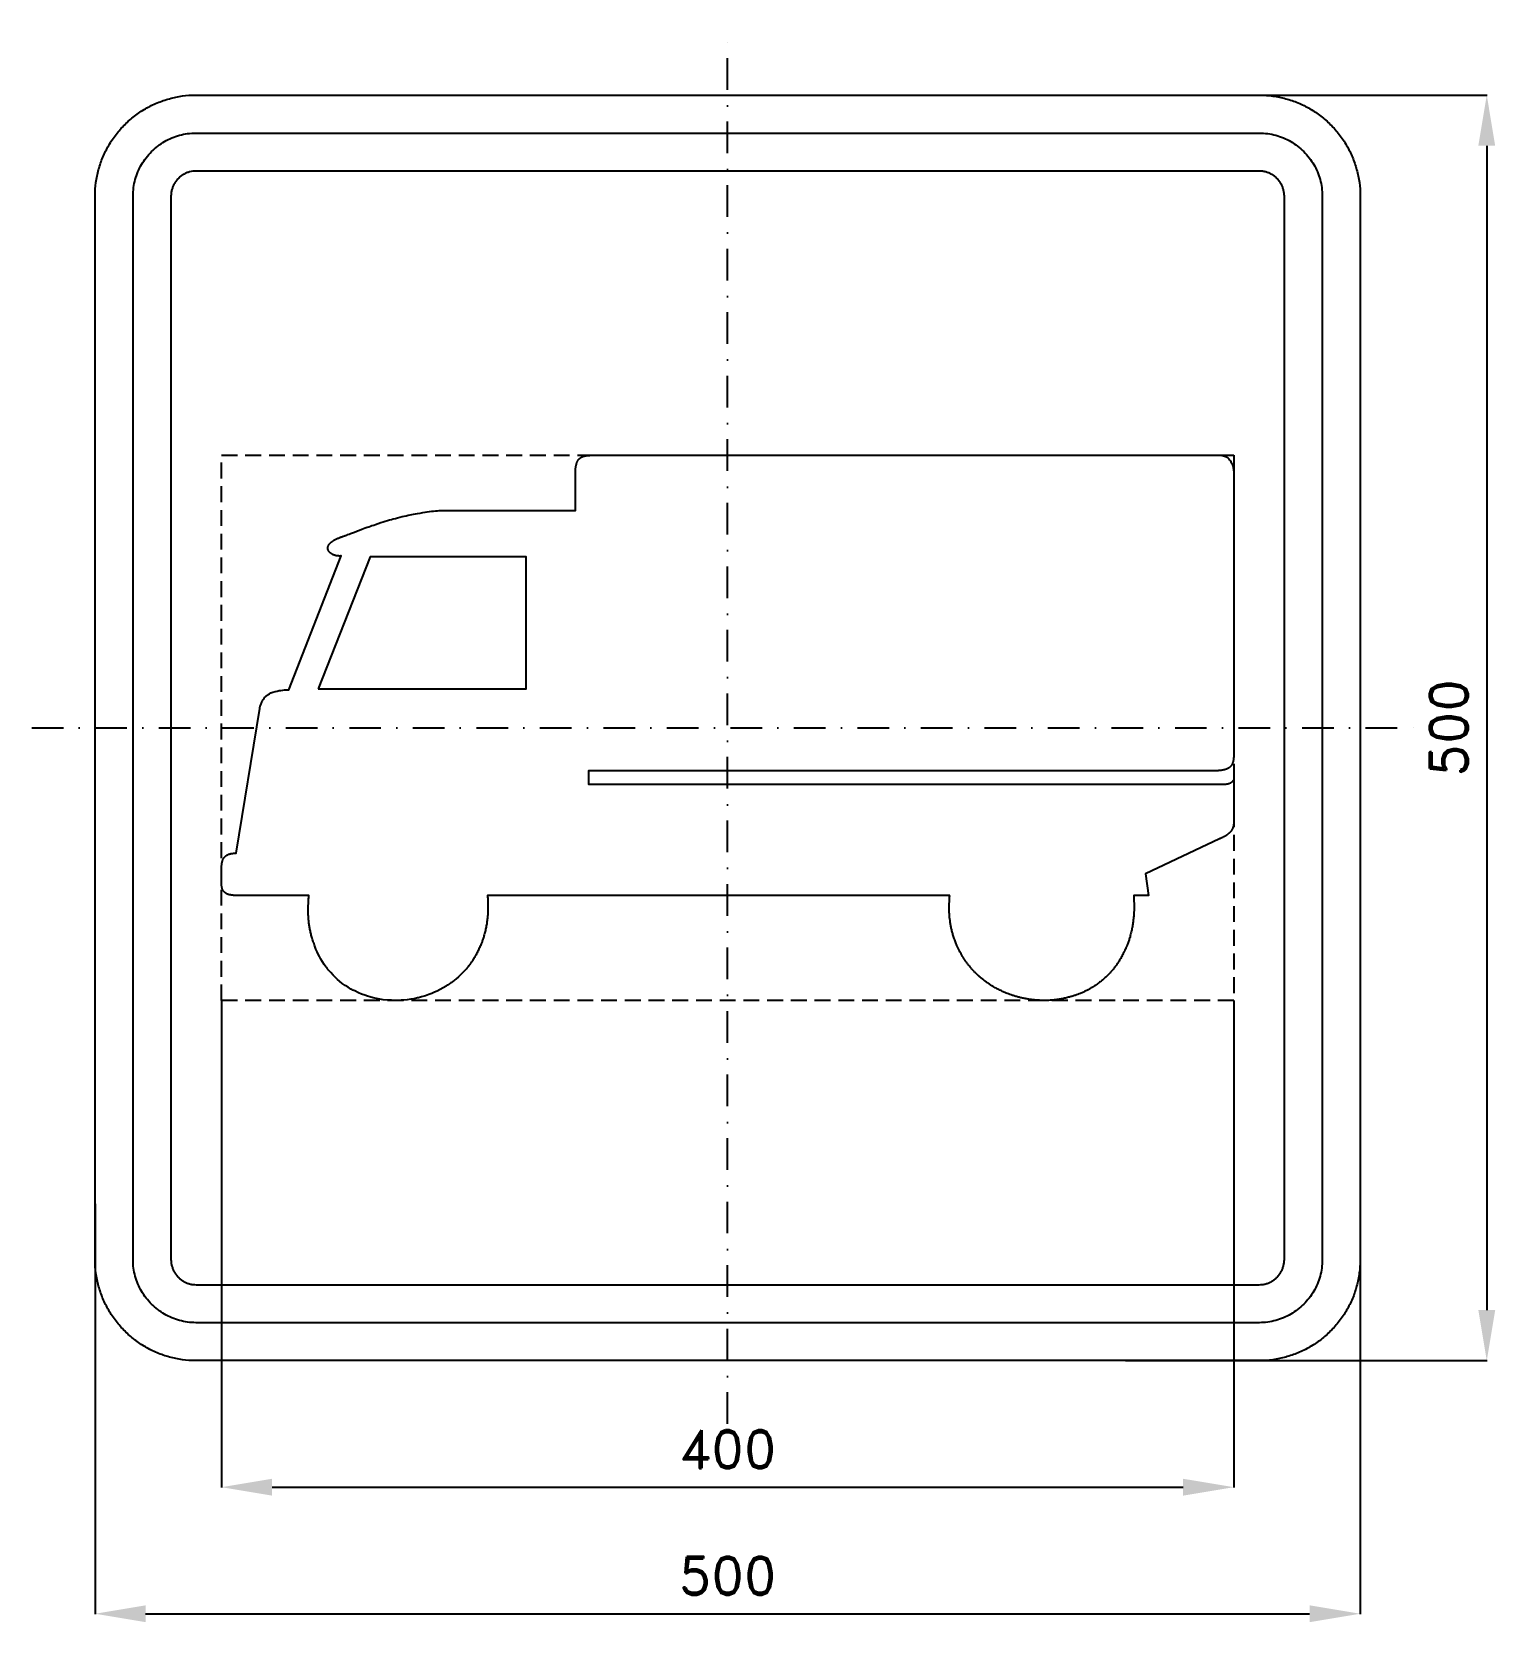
# Model space of a CAD drawing. Header units: millimetres. Extents: x -275 to 303, y -353 to 275.
import ezdxf

# ---------------------------------------------------------------- set-up
doc = ezdxf.new("R2010")
doc.units = ezdxf.units.MM
doc.header["$LTSCALE"] = 5
doc.linetypes.add('ČERCHOVANÁX2', pattern=[2, 1, -0.5, 0, -0.5])
doc.linetypes.add('ČÁRKOVANÁX2', pattern=[1.5, 1, -0.5])
doc.layers.add('Kóty', color=2, linetype='Continuous')
doc.layers.add('Značka', color=7, linetype='Continuous')
doc.styles.get("Standard").update_dxf_attribs({"font": 'romand.shx', "height": 15})
doc.dimstyles.get("Standard").update_dxf_attribs({"dimtxt": 15, "dimasz": 20, "dimexe": 0.18, "dimexo": 0.0625, "dimgap": 7.5, "dimtad": 1, "dimdec": 0, "dimzin": 0, "dimdsep": 46, "dimtxsty": 'Standard', "dimcen": 0.09, "dimadec": 0, "dimazin": 0, "dimtfac": 1, "dimtdec": 0, "dimtofl": 0, "dimtmove": 0, "dimatfit": 3, "dimfxl": 1, "dimtolj": 1, "dimtzin": 0, "dimarcsym": 0})

msp = doc.modelspace()

# ---------------------------------------------------------------- blocks, each defined once
blk = doc.blocks.new('*D0')
at = {"layer": 'Defpoints', "color": 0, "transparency": 16777216}
for p in [(-200.06, -107.69), (200, -107.69), (200, -300)]:
    blk.add_point(p, dxfattribs=at)
at = {"layer": 'Kóty', "color": 0, "lineweight": -2, "transparency": 16777216}
for p, q in [((-200.06, -107.75), (-200.06, -300.18)), ((200, -107.75), (200, -300.18)), ((-180.06, -300), (180, -300))]:
    blk.add_line(p, q, dxfattribs=at)
at = {"layer": 'Kóty', "color": 0, "transparency": 16777216}
for points in [[(-180.06, -296.67), (-180.06, -303.33), (-200.06, -300)], [(180, -296.67), (180, -303.33), (200, -300)]]:
    blk.add_solid(points, dxfattribs=at)
at = {"layer": 'Kóty', "color": 0, "transparency": 16777216, "insert": (-0.03, -285), "char_height": 15, "attachment_point": 5}
blk.add_mtext('\\A1;400', dxfattribs=at)
blk = doc.blocks.new('*D1')
at = {"layer": 'Defpoints', "color": 0, "transparency": 16777216}
for p in [(-250, -188.01), (250, -188.01), (250, -350)]:
    blk.add_point(p, dxfattribs=at)
at = {"layer": 'Kóty', "color": 0, "lineweight": -2, "transparency": 16777216}
for p, q in [((-250, -188.08), (-250, -350.18)), ((250, -188.08), (250, -350.18)), ((-230, -350), (230, -350))]:
    blk.add_line(p, q, dxfattribs=at)
at = {"layer": 'Kóty', "color": 0, "transparency": 16777216}
for points in [[(-230, -346.67), (-230, -353.33), (-250, -350)], [(230, -346.67), (230, -353.33), (250, -350)]]:
    blk.add_solid(points, dxfattribs=at)
at = {"layer": 'Kóty', "color": 0, "transparency": 16777216, "insert": (0, -335), "char_height": 15, "attachment_point": 5}
blk.add_mtext('\\A1;500', dxfattribs=at)
blk = doc.blocks.new('*D2')
at = {"layer": 'Defpoints', "color": 0, "transparency": 16777216}
for p in [(177.04, 250), (157.2, -250), (300, -250)]:
    blk.add_point(p, dxfattribs=at)
at = {"layer": 'Kóty', "color": 0, "lineweight": -2, "transparency": 16777216}
for p, q in [((177.1, 250), (300.18, 250)), ((300, 230), (300, -230)), ((157.26, -250), (300.18, -250))]:
    blk.add_line(p, q, dxfattribs=at)
at = {"layer": 'Kóty', "color": 0, "transparency": 16777216}
for points in [[(296.67, 230), (303.33, 230), (300, 250)], [(296.67, -230), (303.33, -230), (300, -250)]]:
    blk.add_solid(points, dxfattribs=at)
at = {"layer": 'Kóty', "color": 0, "transparency": 16777216, "insert": (285, 0), "char_height": 15, "attachment_point": 5, "rotation": 90}
blk.add_mtext('\\A1;500', dxfattribs=at)

# ---------------------------------------------------------------- dimensions: what is measured, and where the dimension line sits
at = {"layer": 'Kóty'}
dim = msp.add_linear_dim(base=(300, -250), p1=(177.0423, 250), p2=(157.1959, -250), angle=90, dimstyle='Standard', dxfattribs=at)
dim.commit()
dim.dimension.update_dxf_attribs({"geometry": '*D2', "text_midpoint": (285, 0)})
for base, p1, p2, picture, middle in [((200, -300), (-200.0625, -107.6925), (200, -107.6925), '*D0', (-0.0313, -285)), ((250, -350), (-250.0001, -188.0143), (250, -188.0143), '*D1', (-0.0001, -335))]:
    dim = msp.add_linear_dim(base=base, p1=p1, p2=p2, dimstyle='Standard', dxfattribs=at)
    dim.commit()
    dim.dimension.update_dxf_attribs({"geometry": picture, "text_midpoint": middle})

# ---------------------------------------------------------------- linework, layer by layer
at = {"layer": 'Značka', "color": 6, "linetype": 'ČERCHOVANÁX2', "ltscale": 2.5}
for points in [[(0, -275), (0, 275)], [(-275, 0), (275, 0)]]:
    msp.add_lwpolyline(points, dxfattribs=at)
at = {"layer": 'Značka', "color": 5}
for points in [[(-210, -250), (-210.157, -250), (-210.314, -249.999, -0.0321792), (-215.479, -249.637, -0.0354421), (-220.555, -248.582, -0.036268), (-225.464, -246.923, -0.0344214), (-230.091, -244.589, -0.0337216), (-234.4018, -241.714, -0.0340857), (-238.2843, -238.284, -0.0342112), (-241.7173, -234.403, -0.0342298), (-244.5886, -230.091, -0.0340429), (-246.9061, -225.461, -0.0334123), (-248.5824, -220.555, -0.0341277), (-249.6543, -215.477, -0.0367441), (-249.9988, -210.314), (-249.9996, -210.157), (-250.0001, -210), (-250.0001, 210), (-249.9996, 210.157), (-249.9988, 210.314, -0.0321789), (-249.637, 215.479, -0.0354442), (-248.5824, 220.555, -0.0362607), (-246.9228, 225.464, -0.0344197), (-244.5886, 230.091, -0.0337239), (-241.714, 234.402, -0.0340855), (-238.2843, 238.284, -0.0342037), (-234.4026, 241.717, -0.0342324), (-230.091, 244.589, -0.0340475), (-225.461, 246.906, -0.0334164), (-220.555, 248.582, -0.0341289), (-215.477, 249.654, -0.0367528), (-210.314, 249.999), (-210.157, 250), (-210, 250), (210, 250), (210.157, 250), (210.314, 249.999, -0.0321907), (215.479, 249.637, -0.03544), (220.555, 248.582, -0.0362704), (225.464, 246.923, -0.0344355), (230.091, 244.589, -0.0337251), (234.402, 241.714, -0.0340812), (238.284, 238.284, -0.0341978), (241.717, 234.403, -0.0342291), (244.589, 230.091, -0.0340343), (246.906, 225.461, -0.0334025), (248.582, 220.555, -0.0341305), (249.654, 215.477, -0.0367399), (249.999, 210.314), (250, 210.157), (250, 210), (250, -210), (250, -210.157), (249.999, -210.314, -0.0321792), (249.637, -215.479, -0.0354421), (248.582, -220.555, -0.0362602), (246.923, -225.464, -0.0344239), (244.589, -230.091, -0.033722), (241.714, -234.402, -0.0340968), (238.284, -238.284, -0.0342179), (234.403, -241.717, -0.0342384), (230.091, -244.589, -0.0340529), (225.46, -246.906, -0.0334149), (220.555, -248.582, -0.0341263), (215.477, -249.654, -0.0367459), (210.314, -249.999), (210.157, -250), (210, -250), (-210, -250)], [(-210, -235), (-210.098, -235), (-210.196, -234.999, -0.0321816), (-213.425, -234.773, -0.0354412), (-216.597, -234.114, -0.0362666), (-219.665, -233.077, -0.0344236), (-222.557, -231.618, -0.033722), (-225.251, -229.821, -0.0340848), (-227.678, -227.678, -0.0342109), (-229.823, -225.252, -0.034229), (-231.6179, -222.557, -0.0340449), (-233.0663, -219.663, -0.0334114), (-234.114, -216.597, -0.0341257), (-234.7839, -213.423, -0.0367454), (-234.9993, -210.196), (-234.9998, -210.098), (-235.0001, -210), (-235.0001, 210), (-234.9998, 210.098), (-234.9993, 210.196, -0.0321814), (-234.7732, 213.424, -0.0354436), (-234.114, 216.597, -0.0362629), (-233.0768, 219.665, -0.0344292), (-231.6179, 222.557, -0.0337131), (-229.821, 225.251, -0.0340835), (-227.678, 227.678, -0.0342145), (-225.252, 229.823, -0.0342271), (-222.557, 231.618, -0.0340608), (-219.663, 233.066, -0.0334078), (-216.597, 234.114, -0.0341377), (-213.423, 234.784, -0.036755), (-210.196, 234.999), (-210.098, 235), (-210, 235), (210, 235), (210.098, 235), (210.196, 234.999, -0.0321788), (213.424, 234.773, -0.0354289), (216.597, 234.114, -0.0362786), (219.665, 233.077, -0.0344075), (222.557, 231.618, -0.0337259), (225.251, 229.821, -0.0340936), (227.678, 227.678, -0.034195), (229.823, 225.252, -0.0342346), (231.618, 222.557, -0.0340429), (233.066, 219.663, -0.0334189), (234.114, 216.597, -0.0341176), (234.784, 213.423, -0.0367368), (234.999, 210.196), (235, 210.098), (235, 210), (235, -210), (235, -210.098), (234.999, -210.196, -0.032179), (234.773, -213.424, -0.0354685), (234.114, -216.597, -0.036283), (233.077, -219.665, -0.0344395), (231.618, -222.557, -0.0337417), (229.821, -225.251, -0.0340764), (227.678, -227.678, -0.0342138), (225.252, -229.823, -0.0342266), (222.557, -231.618, -0.0340362), (219.663, -233.066, -0.0334175), (216.597, -234.114, -0.0341223), (213.423, -234.784, -0.0367433), (210.196, -234.999), (210.098, -235), (210, -235), (-210, -235)], [(-210, -220), (210, -220), (210.039, -220), (210.079, -220, 0.03219), (211.37, -219.909, 0.0354467), (212.639, -219.646, 0.0362553), (213.866, -219.231, 0.0344355), (215.023, -218.647, 0.0336927), (216.1, -217.929, 0.0340968), (217.071, -217.071, 0.0341796), (217.929, -216.101, 0.0342395), (218.647, -215.023, 0.0340657), (219.227, -213.865, 0.0333765), (219.646, -212.639, 0.0341767), (219.914, -211.369, 0.0367178), (220, -210.079), (220, -210.039), (220, -210), (220, 210), (220, 210.039), (220, 210.079, 0.0321782), (219.909, 211.37, 0.0353927), (219.646, 212.639, 0.0362965), (219.231, 213.866, 0.0344442), (218.647, 215.023, 0.0337419), (217.928, 216.1, 0.0340344), (217.071, 217.071, 0.0341854), (216.101, 217.929, 0.0341795), (215.023, 218.647, 0.0340552), (213.865, 219.227, 0.0333953), (212.639, 219.646, 0.0341316), (211.369, 219.914, 0.0367638), (210.078, 220), (210.039, 220), (210, 220), (-210, 220), (-210.039, 220), (-210.079, 220), (-211.37, 219.909), (-212.639, 219.646, 0.036239), (-213.866, 219.231, 0.0343799), (-215.023, 218.647, 0.0336928), (-216.1, 217.929, 0.0340771), (-217.071, 217.071, 0.0342018), (-217.929, 216.101, 0.0342316), (-218.647, 215.023, 0.0340541), (-219.227, 213.865, 0.0334198), (-219.646, 212.639, 0.0341236), (-219.914, 211.369, 0.0367461), (-220, 210.079), (-220, 210.039), (-220, 210), (-220, -210), (-220, -210.039), (-220, -210.079, 0.0321848), (-219.909, -211.37, 0.0354428), (-219.646, -212.639, 0.0362682), (-219.231, -213.866, 0.034425), (-218.647, -215.023, 0.0337251), (-217.929, -216.1, 0.0340812), (-217.071, -217.071, 0.0342016), (-216.101, -217.929, 0.0342325), (-215.023, -218.647, 0.0340474), (-213.865, -219.227, 0.0334156), (-212.639, -219.646, 0.0341291), (-211.369, -219.914, 0.0367532), (-210.079, -220), (-210.039, -220), (-210, -220)], [(87.75, -66.2095), (-94.892, -66.2095), (-94.888, -66.2805), (-94.885, -66.3505), (-94.86, -66.8445), (-94.835, -67.3375), (-94.814, -67.8075), (-94.794, -68.2775), (-94.776, -68.7485), (-94.761, -69.2185), (-94.751, -69.5955), (-94.743, -69.9725), (-94.738, -70.3735), (-94.736, -70.7745), (-94.736, -70.8445), (-94.736, -70.9155), (-94.738, -71.1815), (-94.741, -71.4465), (-94.752, -71.9785, -0.00309784), (-94.769, -72.5105, -0.00775372), (-94.84, -73.8425, -0.00820458), (-94.954, -75.1715, -0.0115095), (-95.168, -76.9415, -0.0120158), (-95.465, -78.6995, -0.0123468), (-95.838, -80.4425, -0.0124875), (-96.296, -82.1645, -0.0108782), (-96.719, -83.5245, -0.0126096), (-97.205, -84.8625, -0.0141298), (-97.896, -86.4995, -0.00871387), (-98.662, -88.1045, -0.00870811), (-99.447, -89.6365, -0.0145611), (-100.301, -91.1295, -0.0136687), (-101.078, -92.3345, -0.0118902), (-101.915, -93.4985, -0.0111732), (-102.799, -94.6275, -0.0114502), (-103.734, -95.7145), (-104.514, -96.5565), (-105.326, -97.3665, -0.0112383), (-106.38, -98.3375), (-107.472, -99.2675, -0.00955458), (-108.76, -100.2995, -0.0131319), (-110.093, -101.2715, -0.0118096), (-111.239, -102.0295), (-112.418, -102.7355), (-113.622, -103.3975), (-114.852, -104.0105), (-115.851, -104.4675), (-116.866, -104.8915), (-118.152, -105.3755), (-119.454, -105.8155), (-121.015, -106.2935, -0.0119119), (-122.595, -106.7075), (-123.923, -106.9975), (-125.262, -107.2335), (-126.609, -107.4215), (-127.962, -107.5595), (-129.047, -107.6355), (-130.134, -107.6755), (-131.495, -107.6795), (-132.856, -107.6385), (-134.471, -107.5455), (-136.081, -107.3865), (-137.416, -107.1975), (-138.742, -106.9525), (-140.058, -106.6595), (-141.36, -106.3135), (-142.393, -106.0015), (-143.414, -105.6515), (-144.675, -105.1675), (-145.917, -104.6355), (-147.402, -103.9455, -0.0136895), (-148.853, -103.1855), (-150.031, -102.4955), (-151.175, -101.7495), (-152.286, -100.9575), (-153.36, -100.1165), (-154.192, -99.4115), (-154.995, -98.6745), (-155.957, -97.7125), (-156.879, -96.7105), (-157.839, -95.5985, -0.0130808), (-158.746, -94.4435), (-159.458, -93.4495), (-160.126, -92.4235), (-160.756, -91.3735), (-161.346, -90.3005), (-161.791, -89.4255), (-162.207, -88.5375), (-162.693, -87.4105), (-163.142, -86.2675, -0.0102628), (-163.788, -84.4665, -0.0132522), (-164.349, -82.6375, -0.0118733), (-164.748, -81.0945, -0.0110159), (-165.076, -79.5345, -0.0104589), (-165.343, -77.9645, -0.0101904), (-165.545, -76.3845, -0.00900299), (-165.663, -75.1175, -0.0109478), (-165.731, -73.8485, -0.0106369), (-165.748, -72.2625, -0.00216979), (-165.725, -70.6775), (-165.716, -70.1135), (-165.703, -69.5515), (-165.688, -69.1215), (-165.67, -68.6925), (-165.649, -68.2715), (-165.625, -67.8505), (-165.604, -67.5025), (-165.581, -67.1535), (-165.554, -66.7565), (-165.527, -66.3585), (-165.522, -66.2845), (-165.517, -66.2095), (-193.5416, -66.2075), (-193.548, -66.2075), (-193.5543, -66.2075), (-193.5985, -66.2085), (-193.6428, -66.2095), (-193.6847, -66.2095), (-193.7265, -66.2105), (-193.7684, -66.2105), (-193.8102, -66.2105), (-193.8437, -66.2105), (-193.8773, -66.2105), (-193.9194, -66.2105), (-193.9616, -66.2105), (-194.2626, -66.2105), (-194.5637, -66.2085), (-194.8144, -66.2015), (-195.065, -66.1905), (-195.3152, -66.1745), (-195.565, -66.1535), (-195.7644, -66.1315), (-195.9632, -66.1055), (-196.2111, -66.0655), (-196.458, -66.0195), (-196.6334, -65.9845), (-196.808, -65.9465), (-196.9526, -65.9105), (-197.0963, -65.8705), (-197.2389, -65.8275), (-197.3802, -65.7805), (-197.4923, -65.7405), (-197.6033, -65.6975), (-197.7406, -65.6395), (-197.8762, -65.5785), (-197.9797, -65.5285), (-198.0817, -65.4765), (-198.1656, -65.4305), (-198.2482, -65.3825), (-198.3295, -65.3325), (-198.4093, -65.2805), (-198.4721, -65.2375), (-198.5338, -65.1925), (-198.6091, -65.1355), (-198.683, -65.0755), (-198.7651, -65.0075), (-198.8451, -64.9365), (-198.91, -64.8755), (-198.9729, -64.8115), (-199.0342, -64.7465), (-199.0935, -64.6795), (-199.1397, -64.6245), (-199.1845, -64.5685), (-199.2386, -64.4975), (-199.2908, -64.4245), (-199.3516, -64.3345), (-199.4095, -64.2435), (-199.4554, -64.1655), (-199.4989, -64.0855), (-199.5404, -64.0055), (-199.5797, -63.9235), (-199.6097, -63.8575), (-199.6381, -63.7915), (-199.6717, -63.7065), (-199.7033, -63.6215), (-199.7358, -63.5285), (-199.7661, -63.4355), (-199.7896, -63.3575), (-199.8115, -63.2785), (-199.832, -63.1995), (-199.8511, -63.1205), (-199.8655, -63.0565), (-199.879, -62.9935), (-199.8949, -62.9135), (-199.9095, -62.8325), (-199.9292, -62.7145), (-199.9462, -62.5955), (-199.9587, -62.4965), (-199.9694, -62.3965), (-199.9786, -62.2975), (-199.986, -62.1975), (-199.9908, -62.1175), (-199.9947, -62.0375), (-199.9984, -61.9375), (-200, -61.8385), (-200, -61.8025), (-199.9999, -61.7675), (-199.9999, -61.7375), (-199.9999, -61.7075), (-199.9999, -61.6775), (-199.9999, -61.6485), (-200, -61.6245), (-200, -61.6005), (-200, -61.5715), (-200, -61.5415), (-199.9999, -61.4465), (-199.9998, -61.3525), (-199.9997, -61.1625), (-199.9996, -60.9725), (-199.9993, -60.4995), (-199.999, -60.0255), (-199.9987, -59.3935), (-199.9986, -58.7615), (-199.9986, -58.1305), (-199.9985, -57.4985), (-199.9981, -56.9925), (-199.9985, -56.4875), (-199.9999, -55.8555), (-199.9985, -55.2245), (-199.9957, -54.9595), (-199.9886, -54.6945, -0.00559901), (-199.9781, -54.4735, -0.00577011), (-199.9625, -54.2535, -0.00613614), (-199.9422, -54.0335, -0.00657661), (-199.9163, -53.8135), (-199.8916, -53.6385), (-199.8623, -53.4645), (-199.8191, -53.2475), (-199.7705, -53.0325), (-199.7339, -52.8785), (-199.6939, -52.7265), (-199.6568, -52.6015), (-199.616, -52.4765), (-199.5721, -52.3525), (-199.5248, -52.2305), (-199.4846, -52.1335), (-199.4419, -52.0375), (-199.3852, -51.9195), (-199.3255, -51.8025), (-199.2594, -51.6785), (-199.1896, -51.5565), (-199.1282, -51.4575), (-199.0635, -51.3605), (-198.996, -51.2655), (-198.9254, -51.1735), (-198.8668, -51.1005), (-198.806, -51.0305), (-198.727, -50.9445), (-198.6453, -50.8615), (-198.5467, -50.7665), (-198.4447, -50.6745), (-198.3569, -50.6015), (-198.2664, -50.5305), (-198.1738, -50.4635), (-198.0792, -50.3985), (-198.002, -50.3485), (-197.9236, -50.3005), (-197.824, -50.2435), (-197.7228, -50.1885), (-197.5897, -50.1215), (-197.4543, -50.0585), (-197.3397, -50.0085), (-197.2236, -49.9635), (-197.1062, -49.9205), (-196.9877, -49.8805), (-196.8923, -49.8505), (-196.7962, -49.8215), (-196.6755, -49.7895), (-196.5542, -49.7585), (-196.4614, -49.7355), (-196.3685, -49.7145), (-196.2909, -49.6975), (-196.2131, -49.6825), (-196.1353, -49.6675), (-196.0573, -49.6535), (-195.995, -49.6435), (-195.9325, -49.6335), (-195.8544, -49.6215), (-195.7763, -49.6105), (-195.6326, -49.5905), (-195.4886, -49.5735), (-195.3682, -49.5605), (-195.2476, -49.5495), (-195.1269, -49.5395), (-195.0061, -49.5315), (-194.9094, -49.5265), (-194.8127, -49.5215), (-194.6921, -49.5165), (-194.5714, -49.5125), (-194.5258, -49.5115), (-194.4801, -49.5105), (-194.4396, -49.5095), (-194.399, -49.5095), (-194.3579, -49.5085), (-194.3168, -49.5085), (-194.2847, -49.5075), (-194.2526, -49.5065), (-194.2204, -49.5065), (-194.1881, -49.5055), (-194.1827, -49.5055), (-194.1773, -49.5055), (-184.9224, 7.7125), (-184.9188, 7.7275), (-184.9154, 7.7415), (-184.9121, 7.7565), (-184.9055, 7.7855), (-184.899, 7.8145), (-184.8829, 7.8875), (-184.867, 7.9595), (-184.8461, 8.0575), (-184.8252, 8.1545), (-184.8041, 8.2515), (-184.7826, 8.3485), (-184.7649, 8.4255), (-184.7467, 8.5035), (-184.7267, 8.5855), (-184.7057, 8.6675), (-184.7019, 8.6815), (-184.698, 8.6965), (-184.6719, 8.7675), (-184.6456, 8.8385), (-184.5938, 8.9775), (-184.5416, 9.1165), (-184.413, 9.4525), (-184.2789, 9.7865), (-184.0966, 10.2085), (-183.896, 10.6215), (-183.678, 11.0195), (-183.435, 11.4015), (-183.217, 11.7025), (-182.98, 11.9895), (-182.694, 12.2995), (-182.386, 12.5875), (-182.326, 12.6385), (-182.267, 12.6895), (-182.262, 12.6945), (-182.257, 12.6985), (-182.248, 12.7055), (-182.24, 12.7125), (-182.229, 12.7225), (-182.217, 12.7315), (-182.205, 12.7405), (-182.194, 12.7495), (-182.184, 12.7575), (-182.175, 12.7645), (-182.163, 12.7745), (-182.151, 12.7835), (-182.057, 12.8565), (-181.963, 12.9285), (-181.769, 13.0675), (-181.569, 13.1985), (-181.038, 13.5075), (-180.485, 13.7745), (-179.695, 14.0905), (-178.883, 14.3445), (-178.042, 14.5565), (-177.191, 14.7215), (-176.517, 14.8265), (-175.839, 14.9095), (-175.152, 14.9755), (-174.463, 15.0215), (-174.347, 15.0275), (-174.231, 15.0335), (-174.219, 15.0355), (-174.207, 15.0365), (-174.182, 15.0385), (-174.158, 15.0405), (-174.096, 15.0465), (-174.034, 15.0515), (-173.951, 15.0585), (-173.868, 15.0655), (-173.784, 15.0715), (-173.701, 15.0755), (-173.634, 15.0795), (-173.568, 15.0815), (-173.497, 15.0835), (-173.427, 15.0845), (-173.415, 15.0845), (-173.403, 15.0845), (-152.758, 67.9145), (-152.764, 67.9145), (-152.771, 67.9135), (-152.817, 67.9115), (-152.862, 67.9085), (-152.906, 67.9065), (-152.949, 67.9045), (-152.993, 67.9015), (-153.037, 67.8995), (-153.072, 67.8985), (-153.107, 67.8975), (-153.152, 67.8965), (-153.196, 67.8965), (-153.476, 67.8965), (-153.755, 67.9065), (-153.988, 67.9235), (-154.22, 67.9505), (-154.452, 67.9855), (-154.682, 68.0295), (-154.865, 68.0705), (-155.047, 68.1175), (-155.271, 68.1855), (-155.493, 68.2615), (-155.685, 68.3315), (-155.874, 68.4075), (-156.029, 68.4765), (-156.181, 68.5515), (-156.33, 68.6315), (-156.476, 68.7175), (-156.59, 68.7895), (-156.702, 68.8665), (-156.838, 68.9665), (-156.97, 69.0715), (-157.067, 69.1545), (-157.162, 69.2405), (-157.238, 69.3145), (-157.311, 69.3915), (-157.383, 69.4705), (-157.451, 69.5515), (-157.503, 69.6185), (-157.554, 69.6865), (-157.615, 69.7745), (-157.671, 69.8645), (-157.731, 69.9665), (-157.785, 70.0705), (-157.826, 70.1595), (-157.863, 70.2505), (-157.897, 70.3435), (-157.926, 70.4365), (-157.947, 70.5125), (-157.964, 70.5895), (-157.981, 70.6855), (-157.994, 70.7825), (-158.005, 70.9055), (-158.008, 71.0285), (-158.005, 71.1315, -0.0130493), (-157.997, 71.2335), (-157.983, 71.3355), (-157.965, 71.4365), (-157.948, 71.5165), (-157.927, 71.5965), (-157.897, 71.6945), (-157.863, 71.7925), (-157.809, 71.9315), (-157.748, 72.0685), (-157.691, 72.1785), (-157.628, 72.2865), (-157.562, 72.3915), (-157.491, 72.4945), (-157.432, 72.5745), (-157.37, 72.6535), (-157.291, 72.7505), (-157.208, 72.8445), (-157.075, 72.9895), (-156.936, 73.1295), (-156.816, 73.2415), (-156.693, 73.3495), (-156.566, 73.4545), (-156.437, 73.5565), (-156.332, 73.6355), (-156.225, 73.7125), (-156.09, 73.8065), (-155.953, 73.8975), (-155.652, 74.0905), (-155.346, 74.2735), (-155.086, 74.4175), (-154.823, 74.5545), (-154.556, 74.6845), (-154.286, 74.8085), (-154.069, 74.9035), (-153.85, 74.9945), (-153.574, 75.1035), (-153.297, 75.2065), (-153.202, 75.2415), (-153.107, 75.2765), (-153.028, 75.3055), (-152.949, 75.3335), (-152.869, 75.3615), (-152.79, 75.3895), (-152.727, 75.4125), (-152.663, 75.4345), (-152.584, 75.4615), (-152.505, 75.4895), (-152.432, 75.5135), (-152.359, 75.5385), (-152.298, 75.5595), (-152.238, 75.5805), (-152.177, 75.6005), (-152.117, 75.6215), (-152.069, 75.6385), (-152.021, 75.6555), (-151.961, 75.6775), (-151.901, 75.6985), (-151.737, 75.7565), (-151.574, 75.8145), (-151.438, 75.8635), (-151.302, 75.9125), (-151.167, 75.9625), (-151.031, 76.0125), (-150.923, 76.0525), (-150.815, 76.0925), (-150.679, 76.1435), (-150.544, 76.1945), (-150.039, 76.3845), (-149.534, 76.5745), (-149.114, 76.7345), (-148.694, 76.8945), (-148.274, 77.0555), (-147.855, 77.2165), (-147.519, 77.3445), (-147.183, 77.4735), (-146.763, 77.6335), (-146.343, 77.7935), (-145.484, 78.1185), (-144.624, 78.4405), (-143.906, 78.7075), (-143.188, 78.9705), (-142.468, 79.2315), (-141.747, 79.4885), (-141.17, 79.6935), (-140.592, 79.8945), (-139.868, 80.1445), (-139.144, 80.3905), (-138.108, 80.7365), (-137.07, 81.0745), (-136.203, 81.3495), (-135.334, 81.6165), (-134.463, 81.8785), (-133.591, 82.1325), (-132.891, 82.3315), (-132.19, 82.5245), (-131.312, 82.7595), (-130.432, 82.9875), (-129.5, 83.2235), (-128.567, 83.4515), (-127.788, 83.6355), (-127.007, 83.8115), (-126.224, 83.9815), (-125.44, 84.1455), (-124.812, 84.2715), (-124.183, 84.3935), (-123.395, 84.5395), (-122.606, 84.6805), (-121.541, 84.8675), (-120.476, 85.0475), (-119.588, 85.1915), (-118.699, 85.3265), (-117.808, 85.4525), (-116.917, 85.5665), (-116.202, 85.6485), (-115.487, 85.7195), (-114.726, 85.7855), (-113.963, 85.8375), (-113.828, 85.8455), (-113.694, 85.8525), (-113.669, 85.8545), (-113.645, 85.8555), (-113.596, 85.8585), (-113.547, 85.8615), (-113.425, 85.8685), (-113.303, 85.8745), (-113.14, 85.8835), (-112.977, 85.8925), (-112.814, 85.9005), (-112.652, 85.9095), (-112.521, 85.9155), (-112.391, 85.9225), (-112.253, 85.9295), (-112.114, 85.9365), (-112.09, 85.9385), (-112.066, 85.9395), (-60.158, 85.9395), (-60.158, 100.9585), (-60.158, 100.9655), (-60.158, 100.9735), (-60.157, 101.0255), (-60.156, 101.0785), (-60.155, 101.1285), (-60.153, 101.1785), (-60.152, 101.2285), (-60.151, 101.2785), (-60.15, 101.3195), (-60.148, 101.3595), (-60.146, 101.4105), (-60.144, 101.4605), (-60.131, 101.7815, -0.00510285), (-60.114, 102.1015, -0.00572634), (-60.094, 102.3685, -0.00574564), (-60.069, 102.6345, -0.0060086), (-60.037, 102.8995), (-60, 103.1645), (-59.964, 103.3755), (-59.923, 103.5855), (-59.864, 103.8455), (-59.797, 104.1055), (-59.749, 104.2825), (-59.696, 104.4595), (-59.649, 104.6045), (-59.597, 104.7485), (-59.542, 104.8905), (-59.483, 105.0305), (-59.433, 105.1405), (-59.379, 105.2505), (-59.308, 105.3845), (-59.233, 105.5155), (-59.161, 105.6345), (-59.087, 105.7505), (-59.022, 105.8445), (-58.954, 105.9365), (-58.883, 106.0265), (-58.81, 106.1135), (-58.75, 106.1815), (-58.687, 106.2475), (-58.607, 106.3285), (-58.523, 106.4055), (-58.422, 106.4955), (-58.318, 106.5825), (-58.229, 106.6515), (-58.137, 106.7175), (-58.044, 106.7805), (-57.949, 106.8415), (-57.871, 106.8875), (-57.793, 106.9315), (-57.694, 106.9845), (-57.594, 107.0355), (-57.435, 107.1095), (-57.273, 107.1785), (-57.137, 107.2305), (-56.999, 107.2785), (-56.86, 107.3225), (-56.72, 107.3635), (-56.607, 107.3935), (-56.493, 107.4215), (-56.351, 107.4545), (-56.208, 107.4835), (-56.066, 107.5105), (-55.923, 107.5355), (-55.803, 107.5545), (-55.684, 107.5715), (-55.564, 107.5875), (-55.444, 107.6015), (-55.347, 107.6115), (-55.251, 107.6215), (-55.131, 107.6325), (-55.01, 107.6425), (-54.791, 107.6585), (-54.572, 107.6705), (-54.389, 107.6785), (-54.206, 107.6845), (-54.023, 107.6895), (-53.84, 107.6915), (-53.693, 107.6925), (-53.546, 107.6915), (-53.39, 107.6905), (-53.235, 107.6875), (-53.207, 107.6865), (-53.18, 107.6865), (194.719, 107.6855), (194.873, 107.6815), (195.027, 107.6755, -0.0503527), (195.921, 107.5375, -0.0552978), (196.768, 107.2165, -0.0493365), (197.467, 106.7935, -0.0420854), (198.079, 106.2515, -0.0415775), (198.669, 105.5415, -0.0368464), (199.142, 104.7485, -0.0303381), (199.486, 103.9735, -0.0268703), (199.739, 103.1635, -0.0281354), (199.92, 102.2945, -0.0323906), (199.995, 101.4125), (199.998, 101.2755), (200, 101.1395), (200, 101.1285), (200, 99.4485), (200, 97.7695), (199.999, 94.4105), (199.999, 91.0515), (199.998, 82.6555), (199.998, 74.2585), (199.998, 63.0625), (199.998, 51.8665), (199.998, 40.6705), (199.999, 29.4745), (199.999, 20.5175), (200, 11.5615), (200, 2.0445), (200, -7.4715), (200, -9.1515), (200, -10.8305), (200, -10.8655), (200, -10.9015), (199.999, -10.9715), (199.998, -11.0425), (199.996, -11.2195), (199.991, -11.3965), (199.982, -11.6325), (199.969, -11.8675), (199.95, -12.1025), (199.926, -12.3375), (199.902, -12.5245), (199.873, -12.7115), (199.828, -12.9435), (199.778, -13.1735), (199.741, -13.3305), (199.701, -13.4865), (199.664, -13.6155), (199.622, -13.7435), (199.578, -13.8705), (199.529, -13.9955), (199.488, -14.0945), (199.443, -14.1925), (199.384, -14.3135), (199.322, -14.4325), (199.247, -14.5675), (199.167, -14.6995), (199.096, -14.8065), (199.02, -14.9115), (198.942, -15.0135), (198.859, -15.1115), (198.79, -15.1885), (198.72, -15.2635), (198.628, -15.3545), (198.533, -15.4415), (198.405, -15.5545), (198.272, -15.6605), (198.158, -15.7445), (198.04, -15.8245), (197.92, -15.8995), (197.797, -15.9715), (197.698, -16.0265), (197.597, -16.0785), (197.468, -16.1395), (197.339, -16.1985, -0.00695265), (197.145, -16.2805, -0.00956702), (196.948, -16.3565, -0.00836854), (196.783, -16.4145, -0.00654989), (196.615, -16.4675, -0.00599938), (196.447, -16.5165, -0.00573908), (196.278, -16.5615, -0.0042699), (196.141, -16.5955, -0.00353545), (196.004, -16.6265, -0.00426005), (195.833, -16.6635), (195.66, -16.6975, -0.00652733), (195.329, -16.7555, -0.00734778), (194.996, -16.8055, -0.0060201), (194.718, -16.8405, -0.00525224), (194.439, -16.8685), (194.159, -16.8925), (193.879, -16.9105), (193.655, -16.9215), (193.431, -16.9295), (193.151, -16.9355), (192.871, -16.9395), (192.8, -16.9405), (192.73, -16.9415), (192.672, -16.9425), (192.613, -16.9425), (192.554, -16.9425), (192.496, -16.9425), (192.449, -16.9435), (192.402, -16.9435), (192.352, -16.9435), (192.302, -16.9435), (192.293, -16.9435), (192.285, -16.9435), (-54.96, -16.9245), (-54.96, -22.2335), (193.49, -22.2325), (195.303, -22.2325), (195.326, -22.2325), (195.348, -22.2335), (195.504, -22.2355), (195.66, -22.2365), (195.808, -22.2365), (195.955, -22.2355), (196.103, -22.2335), (196.251, -22.2295), (196.369, -22.2255), (196.487, -22.2195), (196.634, -22.2105), (196.782, -22.1985), (196.947, -22.1835), (197.112, -22.1665), (197.25, -22.1485), (197.387, -22.1285), (197.523, -22.1055, 0.00628156), (197.658, -22.0785, 0.00563754), (197.766, -22.0555, 0.00663749), (197.873, -22.0285, 0.00762875), (198.006, -21.9925, 0.00531951), (198.138, -21.9525, 0.00578135), (198.272, -21.9095, 0.00930007), (198.404, -21.8625, 0.00904019), (198.513, -21.8205), (198.62, -21.7745), (198.725, -21.7245), (198.829, -21.6725), (198.91, -21.6275), (198.99, -21.5805), (199.088, -21.5185), (199.184, -21.4535), (199.281, -21.3835), (199.374, -21.3095), (199.45, -21.2455), (199.523, -21.1785), (199.594, -21.1095), (199.662, -21.0385), (199.715, -20.9795), (199.765, -20.9195), (199.825, -20.8415), (199.882, -20.7625), (199.897, -20.7415), (199.912, -20.7205), (199.924, -20.7025), (199.936, -20.6845), (199.948, -20.6665), (199.959, -20.6485), (199.969, -20.6345), (199.978, -20.6205), (199.989, -20.6025), (200, -20.5855), (200, -37.3765), (200, -37.4145), (199.999, -37.4525), (199.999, -37.4835), (199.998, -37.5155), (199.997, -37.5475), (199.997, -37.5785), (199.996, -37.6045), (199.995, -37.6305), (199.994, -37.6625), (199.993, -37.6945), (199.992, -37.7215), (199.991, -37.7485), (199.988, -37.8025), (199.985, -37.8575), (199.975, -37.9925), (199.961, -38.1275), (199.939, -38.3075), (199.91, -38.4865), (199.877, -38.6645), (199.837, -38.8415), (199.801, -38.9825), (199.762, -39.1225), (199.707, -39.2955), (199.647, -39.4675), (199.583, -39.6395), (199.513, -39.8095), (199.45, -39.9485), (199.381, -40.0855), (199.309, -40.2215), (199.232, -40.3545), (199.168, -40.4595), (199.101, -40.5625), (199.014, -40.6885), (198.924, -40.8125), (198.8, -40.9745), (198.67, -41.1315), (198.557, -41.2585), (198.441, -41.3815), (198.321, -41.5015), (198.197, -41.6175), (198.097, -41.7085), (197.994, -41.7975), (197.863, -41.9055), (197.73, -42.0105), (197.576, -42.1295), (197.419, -42.2445), (197.286, -42.3375), (197.152, -42.4285), (197.016, -42.5165), (196.878, -42.6035), (196.767, -42.6705), (196.655, -42.7365), (196.515, -42.8175), (196.373, -42.8965), (196.179, -43.0015), (195.984, -43.1045), (195.82, -43.1885), (195.655, -43.2705), (195.49, -43.3505), (195.323, -43.4295), (195.189, -43.4915), (195.055, -43.5535), (194.913, -43.6175), (194.77, -43.6805), (194.745, -43.6925), (194.72, -43.7035), (194.707, -43.7085), (194.694, -43.7135), (194.673, -43.7225), (194.652, -43.7315), (194.624, -43.7435), (194.596, -43.7555), (194.568, -43.7675), (194.54, -43.7795), (194.518, -43.7895), (194.496, -43.7985), (194.468, -43.8105), (194.441, -43.8225), (165.186, -57.6365), (166.265, -66.2095), (160.512, -66.2095), (160.513, -66.2855), (160.514, -66.3615), (160.528, -66.9205), (160.545, -67.4795), (160.564, -68.0415), (160.583, -68.6035), (160.6, -69.1725), (160.614, -69.7415), (160.622, -70.1865), (160.626, -70.6325), (160.625, -71.0835), (160.617, -71.5345), (160.615, -71.6105), (160.613, -71.6865), (160.603, -71.9635), (160.592, -72.2395), (160.566, -72.7945), (160.534, -73.3485, -0.00725571), (160.426, -74.7365, -0.00773702), (160.277, -76.1205, -0.0110351), (160.016, -77.9615, -0.0117246), (159.672, -79.7895, -0.0122093), (159.251, -81.5995, -0.0124716), (158.742, -83.3855, -0.0110206), (158.276, -84.7955, -0.0129071), (157.744, -86.1795, -0.0144952), (156.989, -87.8725, -0.00893691), (156.155, -89.5305, -0.00873384), (155.332, -91.0555, -0.0146924), (154.438, -92.5395, -0.0138789), (153.629, -93.7355, -0.0122163), (152.757, -94.8895, -0.0116148), (151.838, -96.0035, -0.0120082), (150.867, -97.0735, -0.0100256), (150.057, -97.8985, -0.0105957), (149.214, -98.6895, -0.0120506), (148.12, -99.6315, -0.00896572), (146.987, -100.5265, -0.0103008), (145.663, -101.5035, -0.0139507), (144.294, -102.4135, -0.0124673), (143.119, -103.1165, -0.0111615), (141.911, -103.7645, -0.0105388), (140.679, -104.3635, -0.0106313), (139.422, -104.9105, -0.00874409), (138.402, -105.3125, -0.00910176), (137.369, -105.6785, -0.0102364), (136.062, -106.0885, -0.00752324), (134.74, -106.4515, -0.00904443), (133.141, -106.8425, -0.0122976), (131.526, -107.1645, -0.0110223), (130.172, -107.3765, -0.00990167), (128.809, -107.5305, -0.00939542), (127.442, -107.6375, -0.00951218), (126.072, -107.6925, -0.00784454), (124.975, -107.7035, -0.0081551), (123.879, -107.6785, -0.00920657), (122.51, -107.6025, -0.00682827), (121.144, -107.4825, -0.00838737), (119.497, -107.2945, -0.0114544), (117.86, -107.0425, -0.0103986), (116.506, -106.7775, -0.00959164), (115.163, -106.4595, -0.00929374), (113.832, -106.0965, -0.00954952), (112.516, -105.6835, -0.00796827), (111.473, -105.3195, -0.00843466), (110.442, -104.9225, -0.00964534), (109.17, -104.3805, -0.00724857), (107.916, -103.7965, -0.00897288), (106.42, -103.0475, -0.0122944), (104.957, -102.2365, -0.0112547), (103.768, -101.5085, -0.0104584), (102.612, -100.7305, -0.0102178), (101.486, -99.9095, -0.0105453), (100.395, -99.0435, -0.00888399), (99.548, -98.3205, -0.00966067), (98.728, -97.5675, -0.0110243), (97.743, -96.5875, -0.00802498), (96.794, -95.5705, -0.00853247), (95.834, -94.4805, -0.0119141), (94.919, -93.3525, -0.0107673), (94.196, -92.3815, -0.00969926), (93.514, -91.3815, -0.00920083), (92.866, -90.3585, -0.00933943), (92.256, -89.3125, -0.00768551), (91.793, -88.4595, -0.00800586), (91.357, -87.5935, -0.00909836), (90.847, -86.4915, -0.00692904), (90.372, -85.3735, -0.0102858), (89.72, -83.6985, -0.0134626), (89.148, -81.9935, -0.012031), (88.736, -80.5525, -0.0109611), (88.391, -79.0935, -0.0104906), (88.102, -77.6235, -0.0105368), (87.876, -76.1435, -0.00886287), (87.736, -74.9555, -0.00975228), (87.641, -73.7635, -0.0106033), (87.579, -72.2755, -0.0063493), (87.568, -70.7855), (87.572, -70.2355), (87.581, -69.6855), (87.594, -69.2275), (87.611, -68.7695), (87.631, -68.3115), (87.653, -67.8545), (87.673, -67.4895), (87.694, -67.1235), (87.717, -66.7355), (87.741, -66.3465), (87.746, -66.2785), (87.75, -66.2095)]]:
    msp.add_lwpolyline(points, format="xyb", dxfattribs=at)
at = {"layer": 'Značka', "color": 6, "linetype": 'ČÁRKOVANÁX2', "ltscale": 1.25}
msp.add_lwpolyline([(-200, -107.6925), (-200, 107.6925), (200, 107.6925), (200, -107.6925), (-200, -107.6925)], dxfattribs=at)
at = {"layer": 'Značka', "color": 5}
msp.add_lwpolyline([(-161.785, 15.3635), (-79.656, 15.3635), (-79.656, 67.6105), (-141.341, 67.6105), (-161.785, 15.3635)], dxfattribs=at)

msp.set_redraw_order([(e.dxf.handle, doc.entitydb.next_handle()) for e in msp.query("TEXT MTEXT ATTDEF DIMENSION ARC_DIMENSION")])  # texts and dimensions are drawn at this point

doc.saveas('drawing.dxf')
